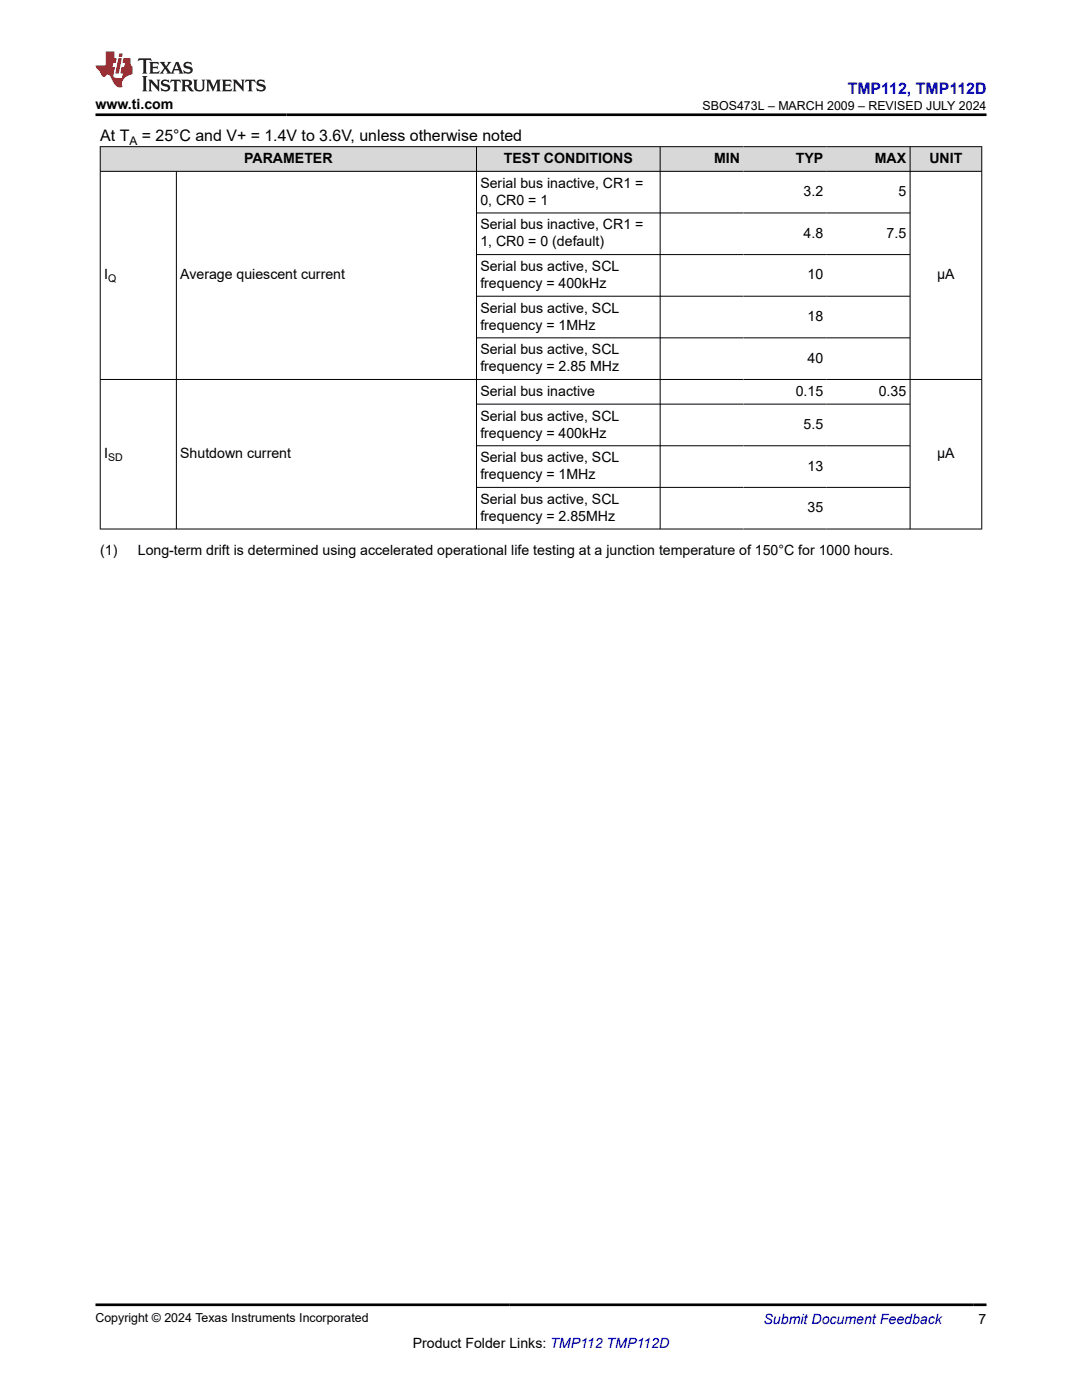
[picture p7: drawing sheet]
<svg xmlns="http://www.w3.org/2000/svg" width="216mm" height="279mm" viewBox="0 0 216 279" stroke-linecap="round" stroke-linejoin="round" font-family="sans-serif">
<defs><g id="words">
<text font-size="3.2" fill="#00f" x="169.1" y="18.7">TMP112, TMP112D</text>
<g font-size="3.2">
<text x="20" y="28.2">At T</text>
<text x="28.3" y="28.2">= 25°C and V+ = 1.4V to 3.6V, unless otherwise noted</text>
</g>
<g font-size="2.8">
<text x="19.1" y="21.8">www.ti.com</text>
<text x="48.7" y="32.5">PARAMETER</text>
<text x="100.5" y="32.5">TEST CONDITIONS</text>
<text x="142.5" y="32.5">MIN</text>
<text x="158.8" y="32.5">TYP</text>
<text x="174.6" y="32.5">MAX</text>
<text x="185.5" y="32.5">UNIT</text>
<text x="95.8" y="37.5">Serial bus inactive, CR1 =</text>
<text x="95.8" y="40.9">0, CR0 = 1</text>
<text x="160.3" y="39.2">3.2</text>
<text x="179.3" y="39.2">5</text>
<text x="95.8" y="45.8">Serial bus inactive, CR1 =</text>
<text x="160.3" y="47.5">4.8</text>
<text x="176.9" y="47.5">7.5</text>
<text x="95.8" y="49.2">1, CR0 = 0 (default)</text>
<text x="20.8" y="55.8">I</text>
<text x="36" y="55.8">Average quiescent current</text>
<text x="95.8" y="54.1">Serial bus active, SCL</text>
<text x="95.8" y="57.5">frequency = 400kHz</text>
<text x="161.1" y="55.8">10</text>
<text x="187" y="55.8">µA</text>
<text x="95.8" y="62.4">Serial bus active, SCL</text>
<text x="95.8" y="65.8">frequency = 1MHz</text>
<text x="161.1" y="64.1">18</text>
<text x="95.8" y="70.7">Serial bus active, SCL</text>
<text x="95.8" y="74.1">frequency = 2.85 MHz</text>
<text x="161.1" y="72.4">40</text>
<text x="95.8" y="79">Serial bus inactive</text>
<text x="95.8" y="83.9">Serial bus active, SCL</text>
<text x="158.8" y="79">0.15</text>
<text x="175.3" y="79">0.35</text>
<text x="95.8" y="87.3">frequency = 400kHz</text>
<text x="160.3" y="85.6">5.5</text>
<text x="20.8" y="91.5">I</text>
<text x="36" y="91.5">Shutdown current</text>
<text x="95.8" y="92.2">Serial bus active, SCL</text>
<text x="95.8" y="95.6">frequency = 1MHz</text>
<text x="161.1" y="93.9">13</text>
<text x="187" y="91.5">µA</text>
<text x="95.8" y="100.5">Serial bus active, SCL</text>
<text x="95.8" y="103.9">frequency = 2.85MHz</text>
<text x="161.1" y="102.2">35</text>
<text x="20" y="110.7">(1)</text>
<text x="27.5" y="110.7">Long-term drift is determined using accelerated operational life testing at a junction temperature of 150°C for 1000 hours.</text>
<text x="82.4" y="269">Product Folder Links: TMP112 TMP112D</text>
<text x="195.3" y="264.2">7</text>
</g>
<text font-size="2.8" fill="#00f" x="152.4" y="264.2">Submit Document Feedback</text>
<g font-size="2.5">
<text x="140.2" y="21.9">SBOS473L – MARCH 2009 – REVISED JULY 2024</text>
<text x="19.1" y="263.9">Copyright © 2024 Texas Instruments Incorporated</text>
</g>
<text font-size="2.4" x="25.8" y="28.9">A</text>
<g font-size="2.1">
<text x="21.6" y="56.3">Q</text>
<text x="21.6" y="92">SD</text>
</g>
</g></defs>
<g fill="#d8d8d8">
<path d="M20 29.3h175.9v4.9h-175.9z" fill-rule="evenodd"/>
<path d="M20.1 29.3h74.9v4.8h-74.9z" fill-rule="evenodd"/>
<path d="M95.1 29.3h36.6v4.8h-36.6z" fill-rule="evenodd"/>
<path d="M131.8 29.3h16.5v4.8h-16.5z" fill-rule="evenodd"/>
<path d="M148.3 29.3h16.7v4.8h-16.7z" fill-rule="evenodd"/>
<path d="M165 29.3h16.5v4.8h-16.5z" fill-rule="evenodd"/>
<path d="M181.7 29.3h14.1v4.8h-14.1z" fill-rule="evenodd"/>
</g>
<g fill="none" stroke="#000" stroke-width=".2">
<path d="M19.9 29.3h176.1M19.9 34.2h176.1M20 29.2v76.4M35.2 34.2v71.4M95.1 29.2v76.4M131.7 29.2v76.4M181.6 29.2v76.4M195.9 29.2v76.4M95.1 42.5h86.6M95.1 50.8h86.6M95.1 59.1h86.6M19.9 75.7h176.1"/>
<path d="M95.1 67.4h86.6M95.1 80.7h86.6M95.1 89h86.6M95.1 97.3h86.6M19.9 105.6h176.1"/>
</g>
<path d="M27.7 11.6l-.2 .6 .5-.2h.6v.1v2.2l-.2 .4h1l-.2-.4v-2.2v-.1h.5l.5 .2-.1-.6zM29.8 12.4l.2 .3v1.6l-.2 .4h1.9l.1-.6a1.08 1.08 0 0 1-1.3 .2v-.7h.6l.4 .2v-.7l-.4 .2h-.6v-.5l.2-.2a1 1 0 0 1 1 .3l-.1-.5zM31.8 12.4l1 1.1-1 1.2h.9l-.2-.2 .4-.8 .5 .8-.2 .2h1.6l-.2-.2 .1-.5h1l.1 .5-.1 .2h.9l-.2-.4-.8-1.9h-.5l-1 2.1-.8-1.1 .9-1h-.8l.2 .2-.5 .6-.3-.6 .1-.2zM35.2 12.8l.4 1h-.8zM36.8 12.5a.65 .65 0 0 0-.2 .7 .65 .65 0 0 0 .6 .5l.7 .1 .1 .3a.79 .79 0 0 1-.7 .4 .79 .79 0 0 1-.7-.5l.1 .7 .2-.1a.93 .93 0 0 0 1.1 0 .93 .93 0 0 0 .4-.9 1.46 1.46 0 0 0-1.2-.6l-.1-.3a1.09 1.09 0 0 1 1.2 .2l-.2-.6-.1 .1-.6-.2zM28.4 15.2l.2 .4v2.2l-.2 .4h1l-.2-.4v-2.2l.2-.4zM29.6 15.9l.2 .4v1.5l-.2 .4h.8l-.3-.4v-1.3l1.7 1.8v-2l.2-.4h-.8l.2 .2 .1 1.1-1.2-1.3zM32.3 16a.65 .65 0 0 0-.2 .8 .65 .65 0 0 0 .7 .4l.6 .2 .1 .2a.79 .79 0 0 1-.7 .4 .79 .79 0 0 1-.7-.5l.1 .7 .2-.1a.93 .93 0 0 0 1.1 .1 .93 .93 0 0 0 .4-1 1.46 1.46 0 0 0-1.2-.5l-.1-.4a1.09 1.09 0 0 1 1.2 .2l-.2-.6-.1 .1-.6-.1zM34.1 15.9l-.1 .6a.63 .63 0 0 1 .7-.3l.1 1.6-.3 .4h1l-.2-.4v-1.6a.66 .66 0 0 1 .8 .3l-.1-.6zM36.2 15.9l.2 .4v1.5l-.2 .4h.9l-.2-.2v-.7h.5l.1 .2a.79 .79 0 0 0 1.2 .6l-1-.9a.61 .61 0 0 0 .6-.6 .61 .61 0 0 0-.5-.7zM36.9 16.2h.2a.47 .47 0 0 1 .5 .1 .47 .47 0 0 1 .1 .5l-.2 .1-.6 .1zM38.5 15.9l.2 .2a2.27 2.27 0 0 0 .4 2 1.04 1.04 0 0 0 1.7-.7v-1.3l.2-.2h-.8l.2 .4v1.1a.6 .6 0 0 1-.6 .6 .6 .6 0 0 1-.6-.6v-1.1l.3-.4zM41.1 15.9l.2 .4v1.5l-.2 .4h.7l-.2-.4v-1.4l.9 1.9 .8-1.9v1.4l-.2 .4h1l-.3-.4v-1.5l.3-.4h-.8l-.7 1.5-.7-1.5zM44.3 15.9l.2 .4v1.5l-.2 .4h1.9l.1-.6a1.09 1.09 0 0 1-1.3 .2v-.7h.6l.4 .2v-.6l-.4 .2h-.6v-.6l.2-.1a1.01 1.01 0 0 1 1 .3l-.1-.6zM46.4 15.9l.3 .4v1.5l-.3 .4h.8l-.2-.4v-1.3l1.6 1.8v-2l.2-.4h-.7l.2 .2v1.1l-1.2-1.3zM49 15.9l-.1 .6a.63 .63 0 0 1 .8-.3v1.6l-.3 .4h1l-.2-.4v-1.6a.66 .66 0 0 1 .8 .3l-.1-.6zM51.4 16a.65 .65 0 0 0-.2 .8 .65 .65 0 0 0 .6 .4l.6 .2 .2 .2a.79 .79 0 0 1-.8 .4 .79 .79 0 0 1-.6-.5l.1 .7 .2-.1a.93 .93 0 0 0 1 .1 .93 .93 0 0 0 .5-1 1.46 1.46 0 0 0-1.3-.5l-.1-.4a1.09 1.09 0 0 1 1.3 .2l-.2-.6-.2 .1-.5-.1z" fill="#231f20"/>
<path d="M21.1 10.3v2.7h-2v.4l.9 1a.95 .95 0 0 0 .9 .9 .59 .59 0 0 1 .6-.4 .59 .59 0 0 1 .5 .3l.4 .8a1.59 1.59 0 0 0 2.1 1.4 1.61 1.61 0 0 1 1-2.3l1-.3-.1-1.5a1.59 1.59 0 0 1-.4-1.7h-1.4l-.2 .9h.5l-.1 .9h-.5l-.2 .9v.3l.4 .1-.2 .9h-.6a.73 .73 0 0 1-1.1-.7l.3-1.5h-.5l.2-.9h.5l.2-.9h-.5v-1.3zM23.6 11.6l-.6 3.1h.7l.6-3.1zM23.8 10.7l-.1 .6h.7l.1-.6z" fill="#ed1c24"/>
<path d="M19.1 22.9h177.8M19.1 260.4h177.8" fill="none" stroke="#000" stroke-width=".53"/>
<use href="#words"/>
</svg>
